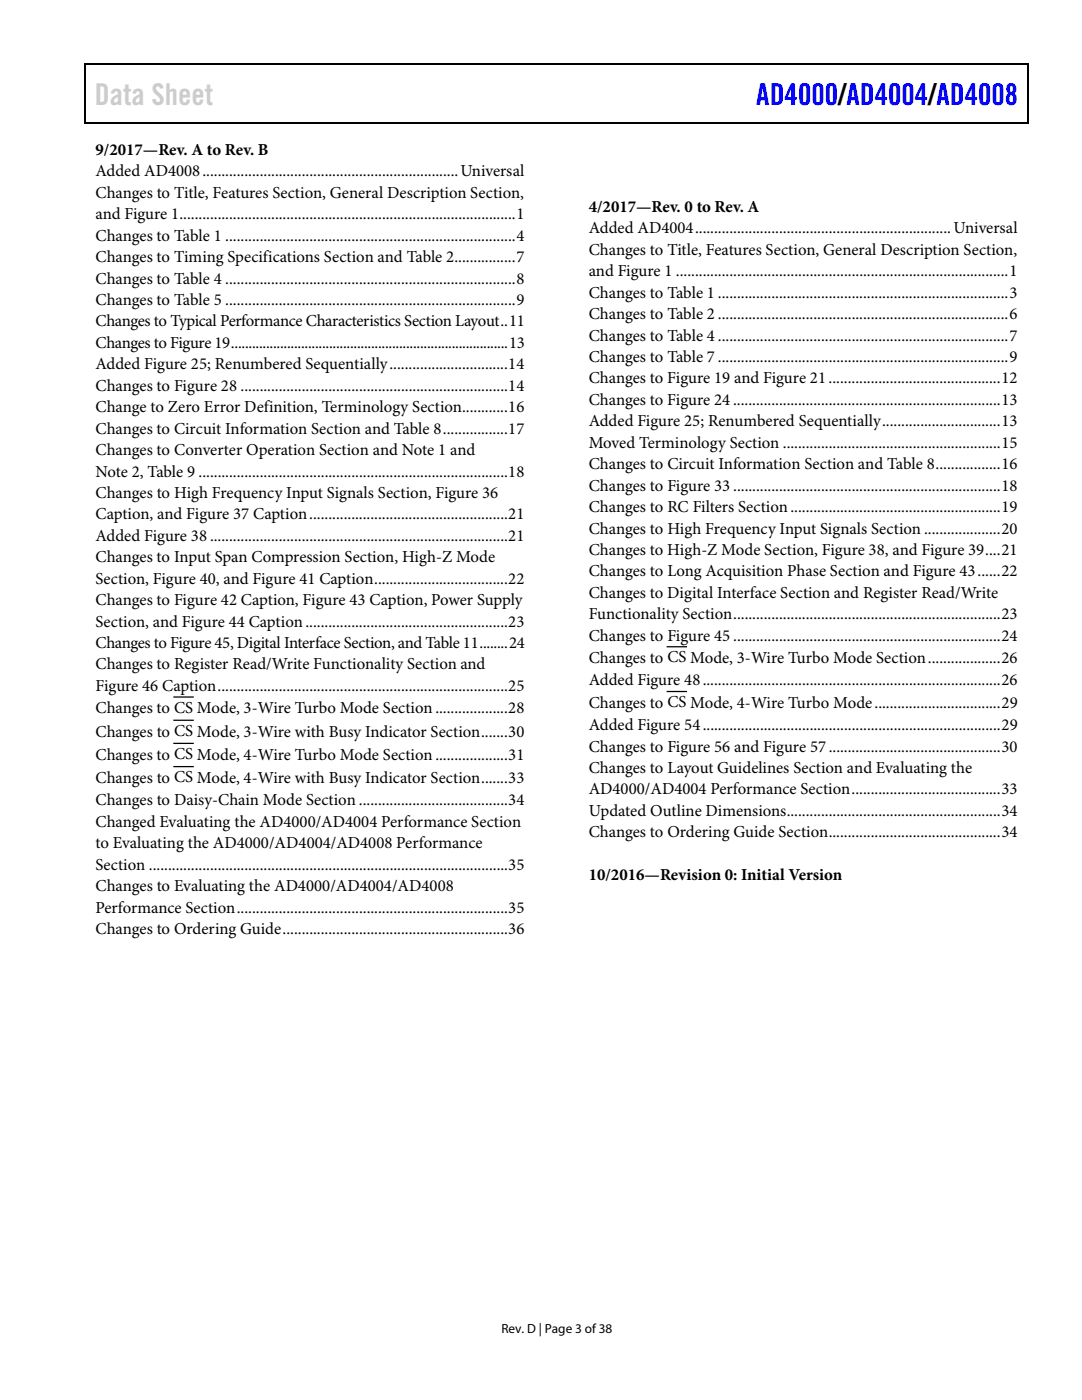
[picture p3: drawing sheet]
<svg xmlns="http://www.w3.org/2000/svg" width="216mm" height="279mm" viewBox="0 0 216 279" stroke-linecap="round" stroke-linejoin="round" font-family="sans-serif">
<defs><g id="words">
<text font-size="6" fill="#cdcdcd" x="18.9" y="21">Data Sheet</text>
<text font-size="6" fill="#00f" x="150.9" y="21">AD4000/AD4004/AD4008</text>
<g font-size="3.3">
<text x="19" y="30.9">9/2017—Rev. A to Rev. B</text>
<text x="19" y="35.2">Added AD4008...................................................................Universal</text>
<text x="19" y="39.5">Changes to Title, Features Section, General Description Section,</text>
<text x="19" y="43.7">and Figure 1........................................................................................1</text>
<text x="117.5" y="42.3">4/2017—Rev. 0 to Rev. A</text>
<text x="117.5" y="46.6">Added AD4004...................................................................Universal</text>
<text x="19" y="48">Changes to Table 1 ............................................................................4</text>
<text x="19" y="52.3">Changes to Timing Specifications Section and Table 2................7</text>
<text x="117.5" y="50.9">Changes to Title, Features Section, General Description Section,</text>
<text x="19" y="56.6">Changes to Table 4 ............................................................................8</text>
<text x="117.5" y="59.4">Changes to Table 1 ............................................................................3</text>
<text x="117.5" y="55.1">and Figure 1 .......................................................................................1</text>
<text x="19" y="60.9">Changes to Table 5 ............................................................................9</text>
<text x="19" y="65.1">Changes to Typical Performance Characteristics Section Layout..11</text>
<text x="117.5" y="63.7">Changes to Table 2 ............................................................................6</text>
<text x="19" y="69.4">Changes to Figure 19...............................................................................13</text>
<text x="117.5" y="68">Changes to Table 4 ............................................................................7</text>
<text x="19" y="73.7">Added Figure 25; Renumbered Sequentially...............................14</text>
<text x="19" y="78">Changes to Figure 28 ......................................................................14</text>
<text x="117.5" y="72.3">Changes to Table 7 ............................................................................9</text>
<text x="117.5" y="76.5">Changes to Figure 19 and Figure 21.............................................12</text>
<text x="19" y="82.3">Change to Zero Error Definition, Terminology Section............16</text>
<text x="117.5" y="80.8">Changes to Figure 24 ......................................................................13</text>
<text x="19" y="86.5">Changes to Circuit Information Section and Table 8.................17</text>
<text x="117.5" y="85.1">Added Figure 25; Renumbered Sequentially...............................13</text>
<text x="117.5" y="89.4">Moved Terminology Section .........................................................15</text>
<text x="19" y="90.8">Changes to Converter Operation Section and Note 1 and</text>
<text x="19" y="95.1">Note 2, Table 9 .................................................................................18</text>
<text x="117.5" y="93.7">Changes to Circuit Information Section and Table 8.................16</text>
<text x="19" y="99.4">Changes to High Frequency Input Signals Section, Figure 36</text>
<text x="117.5" y="97.9">Changes to Figure 33 ......................................................................18</text>
<text x="19" y="107.9">Added Figure 38 ..............................................................................21</text>
<text x="19" y="103.7">Caption, and Figure 37 Caption....................................................21</text>
<text x="117.5" y="102.2">Changes to RC Filters Section.......................................................19</text>
<text x="117.5" y="106.5">Changes to High Frequency Input Signals Section ....................20</text>
<text x="19" y="112.2">Changes to Input Span Compression Section, High-Z Mode</text>
<text x="117.5" y="110.8">Changes to High-Z Mode Section, Figure 38, and Figure 39....21</text>
<text x="19" y="116.5">Section, Figure 40, and Figure 41 Caption...................................22</text>
<text x="117.5" y="119.3">Changes to Digital Interface Section and Register Read/Write</text>
<text x="117.5" y="115">Changes to Long Acquisition Phase Section and Figure 43......22</text>
<text x="19" y="120.8">Changes to Figure 42 Caption, Figure 43 Caption, Power Supply</text>
<text x="19" y="125">Section, and Figure 44 Caption.....................................................23</text>
<text x="117.5" y="123.6">Functionality Section......................................................................23</text>
<text x="19" y="129.3">Changes to Figure 45, Digital Interface Section, and Table 11........24</text>
<text x="117.5" y="127.9">Changes to Figure 45 ......................................................................24</text>
<text x="19" y="133.6">Changes to Register Read/Write Functionality Section and</text>
<text x="19" y="137.9">Figure 46 Caption............................................................................25</text>
<text x="117.5" y="132.3">Changes to CS Mode, 3-Wire Turbo Mode Section...................26</text>
<text x="117.5" y="136.8">Added Figure 48..............................................................................26</text>
<text x="19" y="142.4">Changes to CS Mode, 3-Wire Turbo Mode Section...................28</text>
<text x="117.5" y="141.3">Changes to CS Mode, 4-Wire Turbo Mode.................................29</text>
<text x="19.1" y="147">Changes to CS Mode, 3-Wire with Busy Indicator Section.......30</text>
<text x="117.5" y="145.7">Added Figure 54..............................................................................29</text>
<text x="19" y="151.6">Changes to CS Mode, 4-Wire Turbo Mode Section...................31</text>
<text x="117.5" y="154.3">Changes to Layout Guidelines Section and Evaluating the</text>
<text x="117.5" y="150">Changes to Figure 56 and Figure 57.............................................30</text>
<text x="19.1" y="156.3">Changes to CS Mode, 4-Wire with Busy Indicator Section.......33</text>
<text x="19.1" y="160.7">Changes to Daisy-Chain Mode Section .......................................34</text>
<text x="117.5" y="158.6">AD4000/AD4004 Performance Section.......................................33</text>
<text x="19.1" y="165">Changed Evaluating the AD4000/AD4004 Performance Section</text>
<text x="117.5" y="162.8">Updated Outline Dimensions........................................................34</text>
<text x="117.5" y="167.1">Changes to Ordering Guide Section.............................................34</text>
<text x="19.1" y="169.3">to Evaluating the AD4000/AD4004/AD4008 Performance</text>
<text x="19.1" y="173.6">Section ..............................................................................................35</text>
<text x="19.1" y="177.8">Changes to Evaluating the AD4000/AD4004/AD4008</text>
<text x="117.5" y="175.7">10/2016—Revision 0: Initial Version</text>
<text x="19.1" y="182.1">Performance Section.......................................................................35</text>
<text x="19.1" y="186.4">Changes to Ordering Guide...........................................................36</text>
</g>
<text font-size="2.6" x="100.1" y="266">Rev. D | Page 3 of 38</text>
</g></defs>
<path d="M16.9 12.7h.2v1h-.2zM16.9 12.7h.2v.3h-.2zM82.5 12.7h.3v.3h-.3zM205.1 12.7h.2v1h-.2zM205.1 12.7h.2v.3h-.2zM16.9 24.4h.2v.3h-.2zM82.3 24.4h.2v.3h-.2zM205.1 24.4h.2v.3h-.2z" fill="#000"/>
<path d="M17 13.7v10.7M17.1 12.8h65.4M82.8 12.8h122.3M205.2 13.7v10.7M17.1 24.5h188M34.7 139.1h3.8M133.1 129.1h3.9M133.1 138h3.9M34.7 143.7h3.8M34.7 148.4h3.8M34.7 153h3.8" fill="none" stroke="#000" stroke-width=".25"/>
<use href="#words"/>
</svg>
